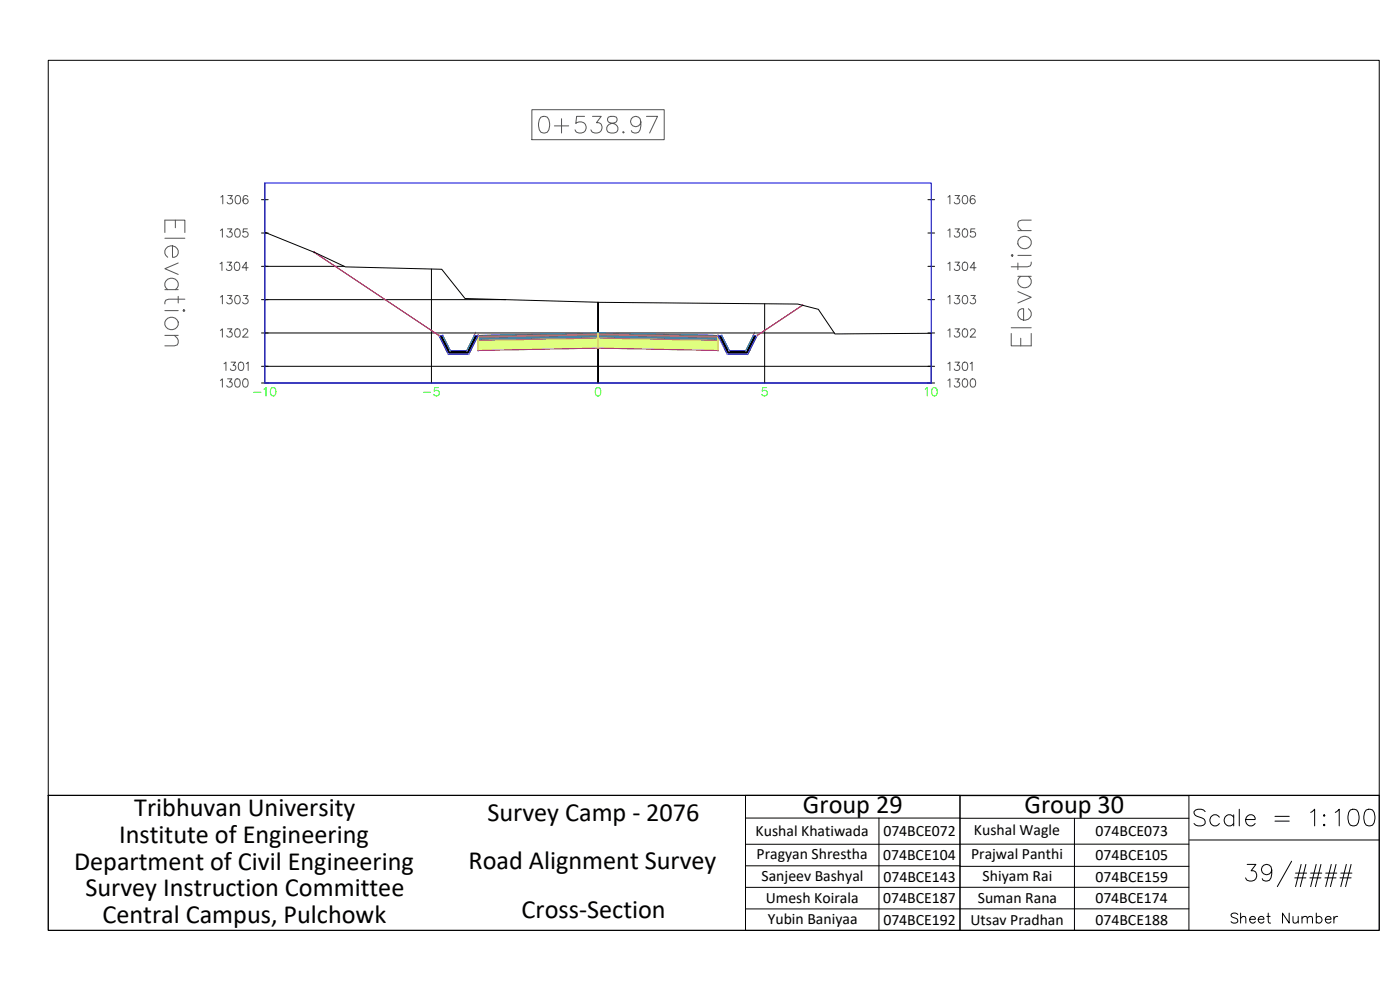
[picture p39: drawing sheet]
<svg xmlns="http://www.w3.org/2000/svg" width="420mm" height="297mm" viewBox="0 0 420 297" stroke-linecap="round" stroke-linejoin="round" font-family="sans-serif">
<defs><g id="words">
<text font-size="8.8" x="357" y="249.1">Scale = 1:100</text>
<g font-size="7.9">
<text x="40.3" y="244.7">Tribhuvan University</text>
<text x="241" y="244">Group 29</text>
<text x="307.5" y="244.1">Group 30</text>
<text x="146.3" y="246.4">Survey Camp - 2076</text>
<text x="35.7" y="252.8">Institute of Engineering</text>
<text x="22.2" y="261">Department of Civil Engineering</text>
<text x="140.6" y="260.7">Road Alignment Survey</text>
<text x="25.6" y="268.9">Survey Instruction Committee</text>
<text x="156.5" y="275.5">Cross-Section</text>
<text x="30.7" y="277.1">Central Campus, Pulchowk</text>
</g>
<text font-size="6.6" x="368.3" y="278.3">Sheet Number</text>
<g font-size="4.7">
<text x="226.8" y="251">Kushal Khatiwada</text>
<text x="265.1" y="250.9">074BCE072</text>
<text x="292.3" y="250.6">Kushal Wagle</text>
<text x="328.8" y="250.9">074BCE073</text>
<text x="227" y="257.7">Pragyan Shrestha</text>
<text x="291.4" y="257.8">Prajwal Panthi</text>
<text x="265" y="258">074BCE104</text>
<text x="328.8" y="258.1">074BCE105</text>
<text x="228.6" y="264.2">Sanjeev Bashyal</text>
<text x="265.1" y="264.5">074BCE143</text>
<text x="294.9" y="264.3">Shiyam Rai</text>
<text x="328.8" y="264.6">074BCE159</text>
<text x="229.8" y="271.1">Umesh Koirala</text>
<text x="265.1" y="271">074BCE187</text>
<text x="293.5" y="271">Suman Rana</text>
<text x="328.7" y="271">074BCE174</text>
<text x="230.4" y="277.1">Yubin Baniyaa</text>
<text x="265.1" y="277.4">074BCE192</text>
<text x="291.3" y="277.5">Utsav Pradhan</text>
<text x="328.8" y="277.4">074BCE188</text>
</g>
</g></defs>
<!-- layer: C-ROAD-SCTN-VIEW -->
<g fill="none" stroke="#545454" stroke-width=".3">
<path d="M159.6 32.9h39.7v9h-39.7zM162.3 35.1a1.63 1.63 0 0 1 2.4 .8 4.1 4.1 0 0 1-.5 3.8 1.63 1.63 0 0 1-2.3-.7 4.2 4.2 0 0 1 .4-3.9zM166.4 37.8h4.3M168.5 35.6v4.3M175.4 34.9h-2.3l-.3 2.2a1.77 1.77 0 0 1 2.7-.1 1.77 1.77 0 0 1-.3 2.7 1.77 1.77 0 0 1-2.6-.7M177.8 34.9h2.6l-1.4 1.9a1.61 1.61 0 0 1 1.7 1.9 1.61 1.61 0 0 1-2.2 1.2l-.7-.2-.5-.7M182.6 35.1a1.01 1.01 0 0 0 .5 1.7 2.07 2.07 0 0 1 2.3 2.2l-.2 .4a1.96 1.96 0 0 1-3.1-.4 1.61 1.61 0 0 1 1.4-1.9l1-.3a1.02 1.02 0 0 0 .5-1.7l-.8-.2zM187.1 39.4l-.2 .3 .2 .2 .2-.2M192.3 36.6a1.55 1.55 0 0 1-2.1 1.3 1.55 1.55 0 0 1-.6-2.5 1.55 1.55 0 0 1 2.5 .2 4.6 4.6 0 0 1-.5 4.1 1.49 1.49 0 0 1-2.1-.5M194 34.9h3.3l-2.3 5M66.3 59.1l.6-.4v2.5M68.4 58.7h1.3l-.7 .9a.83 .83 0 0 1 .6 1.4 .83 .83 0 0 1-1.4-.3"/>
<path d="M70.9 58.8a.82 .82 0 0 1 1.2 .3 1.26 1.26 0 0 1-.8 2.1 1.61 1.61 0 0 1-.4-2.4zM74.4 59a.72 .72 0 0 0-.7-.3 .72 .72 0 0 0-.7 .4 1.47 1.47 0 0 0 .6 2.1 .78 .78 0 0 0 .9-.7 .78 .78 0 0 0-.7-.9 .78 .78 0 0 0-.9 .7M284.5 59.1l.6-.4v2.5M286.6 58.7h1.3l-.7 .9a.83 .83 0 0 1 .6 1.4 .83 .83 0 0 1-1.4-.3M289.1 58.8a.82 .82 0 0 1 1.2 .3 1.26 1.26 0 0 1-.8 2.1 1.61 1.61 0 0 1-.4-2.4zM292.6 59a.72 .72 0 0 0-.7-.3 .72 .72 0 0 0-.6 .4 1.47 1.47 0 0 0 .6 2.1 .78 .78 0 0 0 .8-.7 .78 .78 0 0 0-.7-.9 .78 .78 0 0 0-.8 .7M49.5 69.8v-3.7h6v3.7M49.5 71.5h6M51.8 73.8v3.4a1.72 1.72 0 0 0 1.8-1.7 1.72 1.72 0 0 0-1.8-1.7 1.89 1.89 0 0 0-2.2 1.1 1.89 1.89 0 0 0 .7 2.3M52.6 66.1v2.2M53.5 78.9l-4 1.7 4 1.7M66 79.1l.6-.4v2.5"/>
<path d="M66.1 69.1l.6-.4v2.5M68.2 78.7h1.3l-.7 .9a.83 .83 0 0 1 .6 1.4 .83 .83 0 0 1-1.5-.3M68.3 68.7h1.3l-.7 .9a.83 .83 0 0 1 .6 1.4 .83 .83 0 0 1-1.5-.3M70.7 78.8a.8 .8 0 0 1 1.2 .3 1.27 1.27 0 0 1-.9 2.1 1.59 1.59 0 0 1-.3-2.4zM70.8 68.8a.82 .82 0 0 1 1.2 .3 1.26 1.26 0 0 1-.9 2.1 1.59 1.59 0 0 1-.3-2.4zM74.2 68.7h-1.2l-.1 1a.88 .88 0 0 1 1.4 0 .88 .88 0 0 1-.2 1.3 .88 .88 0 0 1-1.3-.3M284.5 79.1l.6-.4v2.5M284.5 69.1l.6-.4v2.5M286.6 78.7h1.3l-.7 .9a.83 .83 0 0 1 .6 1.3 .83 .83 0 0 1-1.4-.2M286.6 68.7h1.3l-.7 .9a.83 .83 0 0 1 .6 1.4 .83 .83 0 0 1-1.4-.3M289.1 78.8a.81 .81 0 0 1 1.2 .3 1.26 1.26 0 0 1-.8 2.1 1.61 1.61 0 0 1-.4-2.4zM289.1 68.8a.82 .82 0 0 1 1.2 .3 1.26 1.26 0 0 1-.8 2.1 1.61 1.61 0 0 1-.4-2.4z"/>
<path d="M292.6 68.7h-1.2l-.1 1a.88 .88 0 0 1 1.3 0 .88 .88 0 0 1-.2 1.3 .88 .88 0 0 1-1.2-.3M303.8 76.3l.3 .3-.3 .3-.3-.3zM305.5 78.9v2M305.5 76.6h4M305.5 69.2h4M309.5 78.6l-.3 1.2-.9 .3h-4.8M309.5 66.1h-2.9l-.8 .2-.3 .6v.9l1.1 1.4M49.5 86.9h4M49.5 93.2h4M50.3 86.9a1.98 1.98 0 0 1 .6-3.4 1.98 1.98 0 0 1 2.6 2.3l-.9 1.1M53.5 88.9v2M54.9 93.2l.3-.3 .3 .3-.3 .3z"/>
<path d="M55.5 89.8h-4.9l-.8 .3-.3 1.1M66.1 99.1l.6-.4v2.5M66.1 89.1l.6-.4v2.5M68.3 98.7h1.3l-.7 .9a.84 .84 0 0 1 .6 1.4 .84 .84 0 0 1-1.5-.3M68.3 88.7h1.3l-.7 .9a.84 .84 0 0 1 .6 1.4 .84 .84 0 0 1-1.5-.3M70.8 98.8a.82 .82 0 0 1 1.2 .3 1.26 1.26 0 0 1-.9 2.1 1.59 1.59 0 0 1-.3-2.4zM70.8 88.8a.81 .81 0 0 1 1.2 .3 1.26 1.26 0 0 1-.9 2.1 1.59 1.59 0 0 1-.3-2.4zM72.9 99.3l.5-.6 .8 .2a.76 .76 0 0 1-.2 1.1l-1.2 1.2h1.7M73 88.7h1.4l-.8 .9a.84 .84 0 0 1 .7 1.4 .84 .84 0 0 1-1.5-.3M74.5 80.3h-1.8l1.2-1.6v2.5M284.5 99.1l.6-.4v2.5M284.5 89.1l.6-.4v2.5"/>
<path d="M286.6 98.7h1.3l-.7 .9a.83 .83 0 0 1 .6 1.4 .83 .83 0 0 1-1.4-.3M286.6 88.7h1.3l-.7 .9a.83 .83 0 0 1 .6 1.3 .83 .83 0 0 1-1.4-.2M289.1 98.8a.82 .82 0 0 1 1.2 .3 1.26 1.26 0 0 1-.8 2.1 1.61 1.61 0 0 1-.4-2.4zM289.1 88.8a.81 .81 0 0 1 1.2 .3 1.26 1.26 0 0 1-.8 2.1 1.61 1.61 0 0 1-.4-2.4zM291.3 99.3l.4-.6 .9 .2a.78 .78 0 0 1-.3 1.1l-1.1 1.2h1.6M291.4 88.7h1.3l-.7 .9a.83 .83 0 0 1 .6 1.3 .83 .83 0 0 1-1.4-.2M292.9 80.3h-1.7l1.1-1.6v2.5M303.5 98.3h6M305.5 87.5l4 1.7-4 1.7M305.5 82.9h4M306.3 82.9a1.98 1.98 0 0 0 .6 3.4 1.98 1.98 0 0 0 2.6-2.2l-.9-1.2M308.6 92.6a1.98 1.98 0 0 1-.5 3.5 1.98 1.98 0 0 1-2.6-2.3 1.53 1.53 0 0 1 1.7-1.2v3.5"/>
<path d="M49.5 100.6h4M52.3 100.6l1.2 1.5v.8l-.3 .6-.9 .3h-2.8M66.1 114.1l.6-.4v2.5M67.2 109.1l.6-.4v2.5M68.3 113.7h1.3l-.7 .9a.83 .83 0 0 1 .6 1.4 .83 .83 0 0 1-1.5-.3M69.4 108.7h1.3l-.8 .9a.83 .83 0 0 1 .7 1.4 .83 .83 0 0 1-1.5-.3M70.8 113.8a.82 .82 0 0 1 1.2 .3 1.26 1.26 0 0 1-.9 2.1 1.59 1.59 0 0 1-.3-2.4zM71.9 108.8a.82 .82 0 0 1 1.1 .3 1.26 1.26 0 0 1-.8 2.1 1.61 1.61 0 0 1-.3-2.4zM73.2 113.8a.82 .82 0 0 1 1.2 .3 1.26 1.26 0 0 1-.9 2.1 1.59 1.59 0 0 1-.3-2.4zM73.9 109.1l.6-.4v2.5M284.5 114.1l.6-.4v2.5M284.5 109.1l.6-.4v2.5"/>
<path d="M286.6 113.7h1.3l-.7 .9a.83 .83 0 0 1 .6 1.4 .83 .83 0 0 1-1.4-.3M286.6 108.7h1.3l-.7 .9a.83 .83 0 0 1 .6 1.4 .83 .83 0 0 1-1.4-.3M289.1 113.8a.82 .82 0 0 1 1.2 .3 1.26 1.26 0 0 1-.8 2.1 1.61 1.61 0 0 1-.4-2.4zM289.1 108.8a.82 .82 0 0 1 1.2 .3 1.26 1.26 0 0 1-.8 2.1 1.61 1.61 0 0 1-.4-2.4zM291.2 109.1l.5-.4v2.5M291.5 113.8a.82 .82 0 0 1 1.2 .3 1.26 1.26 0 0 1-.8 2.1 1.61 1.61 0 0 1-.4-2.4zM303.5 100.1v3.7h6v-3.7M306.3 101.5v2.3"/>
<circle cx="307.4" cy="72.8" r="1.98"/>
<circle cx="51.5" cy="97.1" r="1.98"/>
</g>
<g fill="none" stroke="#000" stroke-width=".3">
<path d="M78.5 59.9h2M79.5 54.9v60M278.5 59.9h2M78.5 79.9h24.8M78.5 69.9h2M79.6 69.8l15.1 6.1 9 4.2 28.9 .7 7 8.8 40 1.1 59.9 .5 6.1 1.6 5 7.4 28.9-.2v14.9M278.5 79.9h2M278.5 69.9h2M78.5 99.9h171.9M78.5 89.9h73.3M129.5 80.7v34.2M229.5 91.1v23.8"/>
<path d="M278.5 99.9h2M278.5 89.9h2M78.5 114.9h202M78.5 109.9h202M179.5 114.9v-24.2v24.2"/>
</g>
<path d="M79.5 54.9h200v60h-200z" fill="none" stroke="#00f" stroke-width=".3"/>
<path d="M76.1 117.7h2.2M79.2 116.8l.6-.5v2.5M81.5 116.4a.8 .8 0 0 1 1.2 .4 1.26 1.26 0 0 1-.8 2 1.6 1.6 0 0 1-.4-2.4zM127.1 117.7h2.1M131.6 116.3h-1.2l-.1 1.1a.88 .88 0 0 1 1.4 0 .88 .88 0 0 1-.2 1.3 .88 .88 0 0 1-1.3-.4M179 116.4a.81 .81 0 0 1 1.2 .4 1.26 1.26 0 0 1-.8 2 1.59 1.59 0 0 1-.4-2.4zM230.1 116.3h-1.2l-.1 1.1a.88 .88 0 0 1 1.3-.1 .88 .88 0 0 1-.2 1.4 .88 .88 0 0 1-1.3-.4M277.7 116.8l.6-.5v2.5M280 116.4a.81 .81 0 0 1 1.1 .4 1.26 1.26 0 0 1-.8 2 1.59 1.59 0 0 1-.3-2.4z" fill="none" stroke="#0f0" stroke-width=".3"/>
<g fill="#7f9fff" stroke="#7f9fff" stroke-width=".3">
<path d="M167 100.2l12.5-.3v.3z"/>
<path d="M156 100.7l11-.5h12.5z"/>
<path d="M179.5 99.9l12.5 .3h-12.5z"/>
<path d="M179.5 100.2h12.5l23.5 .5z"/>
<path d="M143.5 100.7h12.5l11-.5zM143.5 100.7h12.5l-12.5 .2z"/>
<path d="M179.5 100.2l23.5 .5h12.5zM203 100.7h12.5v.2z"/>
</g>
<path d="M179.5 99.9l36 .8v.2l-36-.7zM143.5 100.7l36-.8v.3l-36 .7z" fill="none" stroke="#5c73b8" stroke-width=".3"/>
<g fill="#ffdf7f" stroke="#ffdf7f" stroke-width=".3">
<path d="M167 100.4l12.5-.2v.2z"/>
<path d="M156 100.9l11-.5h12.5z"/>
<path d="M179.5 100.2l12.5 .2h-12.5z"/>
<path d="M179.5 100.4h12.5l23.5 .5z"/>
<path d="M143.5 100.9h12.5l11-.5zM143.5 100.9h12.5l-12.5 .3z"/>
<path d="M179.5 100.4l23.5 .5h12.5zM203 100.9h12.5v.3z"/>
</g>
<path d="M143.5 100.9l36-.7v.2l-36 .8zM179.5 100.2l36 .7v.3l-36-.8z" fill="none" stroke="#b8a15c" stroke-width=".3"/>
<g fill="#4a8395" stroke="#4a8395" stroke-width=".3">
<path d="M143.5 101.2l36-.8v.8z"/>
<path d="M143.5 101.2h36v.3z"/>
<path d="M179.5 100.4l36 .8h-36z"/>
<path d="M179.5 101.2h36v.3z"/>
<path d="M143.5 101.2v.3h36zM143.5 101.5h36l-36 .7z"/>
<path d="M179.5 101.2v.3h36zM179.5 101.5h36v.7z"/>
</g>
<path d="M143.5 101.2l36-.8v1.1l-36 .7zM179.5 100.4l36 .8v1l-36-.7z" fill="none" stroke="#4a7095" stroke-width=".3"/>
<g fill="#dfff7f" stroke="#dfff7f" stroke-width=".3">
<path d="M143.5 102.2l36-.7v.7z"/>
<path d="M143.5 102.2h36v2.2z"/>
<path d="M179.5 101.5l36 .7h-36z"/>
<path d="M179.5 102.2h36v2.2z"/>
<path d="M143.5 102.2v2.2h36zM143.5 104.4h36l-36 .8z"/>
<path d="M179.5 102.2v2.2h36zM179.5 104.4h36v.8z"/>
</g>
<path d="M143.5 102.2l36-.7v2.9l-36 .8zM179.5 101.5l36 .7v3l-36-.8z" fill="none" stroke="#a5dd00" stroke-width=".3"/>
<path d="M179.3 99.7l.4 .5M179.7 99.7l-.4 .5" fill="none" stroke="#0ff" stroke-width=".3"/>
<g fill="none" stroke="#f00" stroke-width=".3">
<circle cx="143.5" cy="100.7" r=".15"/>
<circle cx="215.5" cy="100.7" r=".15"/>
</g>
<g fill="none" stroke="#d0d" stroke-width=".3">
<circle cx="94.2" cy="75.7" r=".15"/>
<circle cx="240.8" cy="91.6" r=".15"/>
<circle cx="131.8" cy="100.7" r=".15"/>
<circle cx="132.9" cy="100.7" r=".15"/>
<circle cx="142.4" cy="100.7" r=".15"/>
<circle cx="143.5" cy="100.7" r=".15"/>
<circle cx="143.5" cy="102.2" r=".15"/>
<circle cx="143.5" cy="105.2" r=".15"/>
<circle cx="143.5" cy="101.2" r=".15"/>
<circle cx="179.5" cy="100.2" r=".15"/>
<circle cx="179.5" cy="100.4" r=".15"/>
<circle cx="179.5" cy="101.4" r=".15"/>
<circle cx="179.5" cy="104.4" r=".15"/>
<circle cx="215.5" cy="101.2" r=".15"/>
<circle cx="215.5" cy="100.7" r=".15"/>
<circle cx="215.5" cy="102.2" r=".15"/>
<circle cx="215.5" cy="105.2" r=".15"/>
<circle cx="216.6" cy="100.7" r=".15"/>
<circle cx="226.1" cy="100.7" r=".15"/>
<circle cx="227.2" cy="100.7" r=".15"/>
</g>
<g fill="none" stroke="#ff7f7f" stroke-width=".3">
<circle cx="143.5" cy="100.9" r=".15"/>
<circle cx="215.5" cy="100.9" r=".15"/>
</g>
<path d="M94.2 75.7l37.5 25h1.2l2.2 4.5h5l2.3-4.5a957.5 957.5 0 0 1 74.2 0l2.2 4.5h5.1l2.2-4.5h1.1l13.6-9.1" fill="none" stroke="#7f9fff" stroke-width=".3"/>
<path d="M143.5 100.7l36-.8 36 .8" fill="none" stroke="#396472" stroke-width=".3"/>
<path d="M143.5 100.9l36-.7 36 .7" fill="none" stroke="#95704a" stroke-width=".3"/>
<path d="M143.5 101.2l36-.8 36 .8" fill="none" stroke="#b8735c" stroke-width=".3"/>
<path d="M143.5 102.2l36-.7 36 .7" fill="none" stroke="#b88a5c" stroke-width=".3"/>
<path d="M143.5 105.2l36-.8 36 .8" fill="none" stroke="#ffdf7f" stroke-width=".3"/>
<path d="M94.2 75.7l37.5 25 2.8 5.6h6.2l2.8-5.6M240.8 91.6l-13.6 9.1-2.8 5.6h-6.1l-2.8-5.6M143.5 105.2l36-.8 36 .8" fill="none" stroke="#f0f" stroke-width=".3"/>
<path d="M179.5 99.9v4.5M143.5 100.7v4.5M215.5 100.7v4.5" fill="none" stroke="#ff0" stroke-width=".3"/>
<g fill="#000" stroke="#000" stroke-width=".3">
<path d="M131.7 100.7l3.4 4.5-2.2-4.5zM131.7 100.7l3.4 4.5h-1.1z"/>
<path d="M134 105.2l6.7 1.1 .5-1.1zM134 105.2l6.7 1.1h-6.2z"/>
<path d="M142.4 100.7l-1.2 4.5 2.3-4.5zM142.4 100.7l-1.2 4.5h-1.1z"/>
<path d="M215.5 100.7l3.3 4.5-2.2-4.5zM215.5 100.7l3.3 4.5h-1.1z"/>
<path d="M217.7 105.2l6.7 1.1 .6-1.1zM217.7 105.2l6.7 1.1h-6.1z"/>
<path d="M226.1 100.7l-1.1 4.5 2.2-4.5zM226.1 100.7l-1.1 4.5h-1.1z"/>
</g>
<path d="M131.7 100.7h1.2l2.2 4.5h5l2.3-4.5h1.1l-2.8 5.6h-6.2zM215.5 100.7h1.1l2.2 4.5h5.1l2.2-4.5h1.1l-2.8 5.6h-6.1z" fill="none" stroke="#dd6e00" stroke-width=".3"/>
<g fill="none" stroke="#dcdcdc" stroke-width=".3">
<path d="M131.7 100.5l-.1 .2M131.8 100.5l.1 .2M131.9 100.8h-.2M134.5 106.2l-.1 .1M134.6 106.1l.1 .2M134.7 106.4h-.2M135 105v.2M135.1 105l.2 .2M135.2 105.3h-.2M140 105v.2M140.1 105l.2 .2M140.2 105.3h-.2"/>
<path d="M140.6 106.2l-.1 .1M140.7 106.1l.1 .2M140.8 106.4h-.2M218.2 106.2l-.1 .1M218.3 106.1l.1 .2M218.4 106.4h-.2M218.8 105l-.1 .2M218.9 105l.1 .2M219 105.3h-.2M223.8 105l-.1 .2M223.9 105l.1 .2M224 105.3h-.2"/>
<path d="M224.3 106.2v.1M224.4 106.1l.2 .2M224.5 106.4h-.2M227.1 100.5v.2M227.2 100.5l.2 .2M227.3 100.8h-.2"/>
</g>
<path d="M131.7 100.7h1.2l2.2 4.5h5l2.3-4.5h1.1l-2.8 5.6h-6.2zM215.5 100.7h1.1l2.2 4.5h5.1l2.2-4.5h1.1l-2.8 5.6h-6.1z" fill="none" stroke="#007fff" stroke-width=".3"/>
<path d="M94.2 75.7l37.5 25M240.8 91.6l-13.6 9.1" fill="none" stroke="#ff3f00" stroke-width=".3"/>
<!-- layer: 0 -->
<g fill="none" stroke="#000" stroke-width=".3">
<path d="M14.5 18.1h399.4v220.6h-399.4zM14.5 238.7h399.4v40.4h-399.4zM223.7 238.7h64.4v40.5h-64.4zM288.1 238.7h68.7v40.5h-68.7zM223.7 245.4h64.4M223.7 259.8h64.4M263.8 245.4v33.8M288.1 245.5h68.7M288.1 259.9h68.7M322.5 245.5v33.7M356.8 253.3h-133.1M357 252h56.9"/>
<path d="M374.3 259.4h2.6l-1.4 1.9a1.61 1.61 0 0 1 1.7 1.8 1.61 1.61 0 0 1-2.2 1.3l-.7-.3-.5-.7M387.6 258.4l-4.3 7.6M390.5 259.4l-1.7 6.6M391.9 259.4l-1.7 6.6M395 259.4l-1.7 6.6M396.4 259.4l-1.6 6.6M399.5 259.4l-1.6 6.6M401 259.4l-1.7 6.6M404.1 259.4l-1.7 6.6M405.5 259.4l-1.7 6.6M223.7 266.2h64.4M223.7 272.7h64.4"/>
<path d="M288.1 266.2h68.7M288.1 272.7h68.7M381.7 261a1.55 1.55 0 0 1-2.2 1.3 1.55 1.55 0 0 1-.6-2.4 1.55 1.55 0 0 1 2.5 .2 4.6 4.6 0 0 1-.4 4 1.49 1.49 0 0 1-2.2-.5M388.6 263.4h3.3M388.8 262h3.3M393.1 263.4h3.3M393.3 262h3.4M397.6 263.4h3.4M397.9 262h3.3M402.1 263.4h3.4M402.4 262h3.3"/>
</g>
<use href="#words"/>
</svg>
